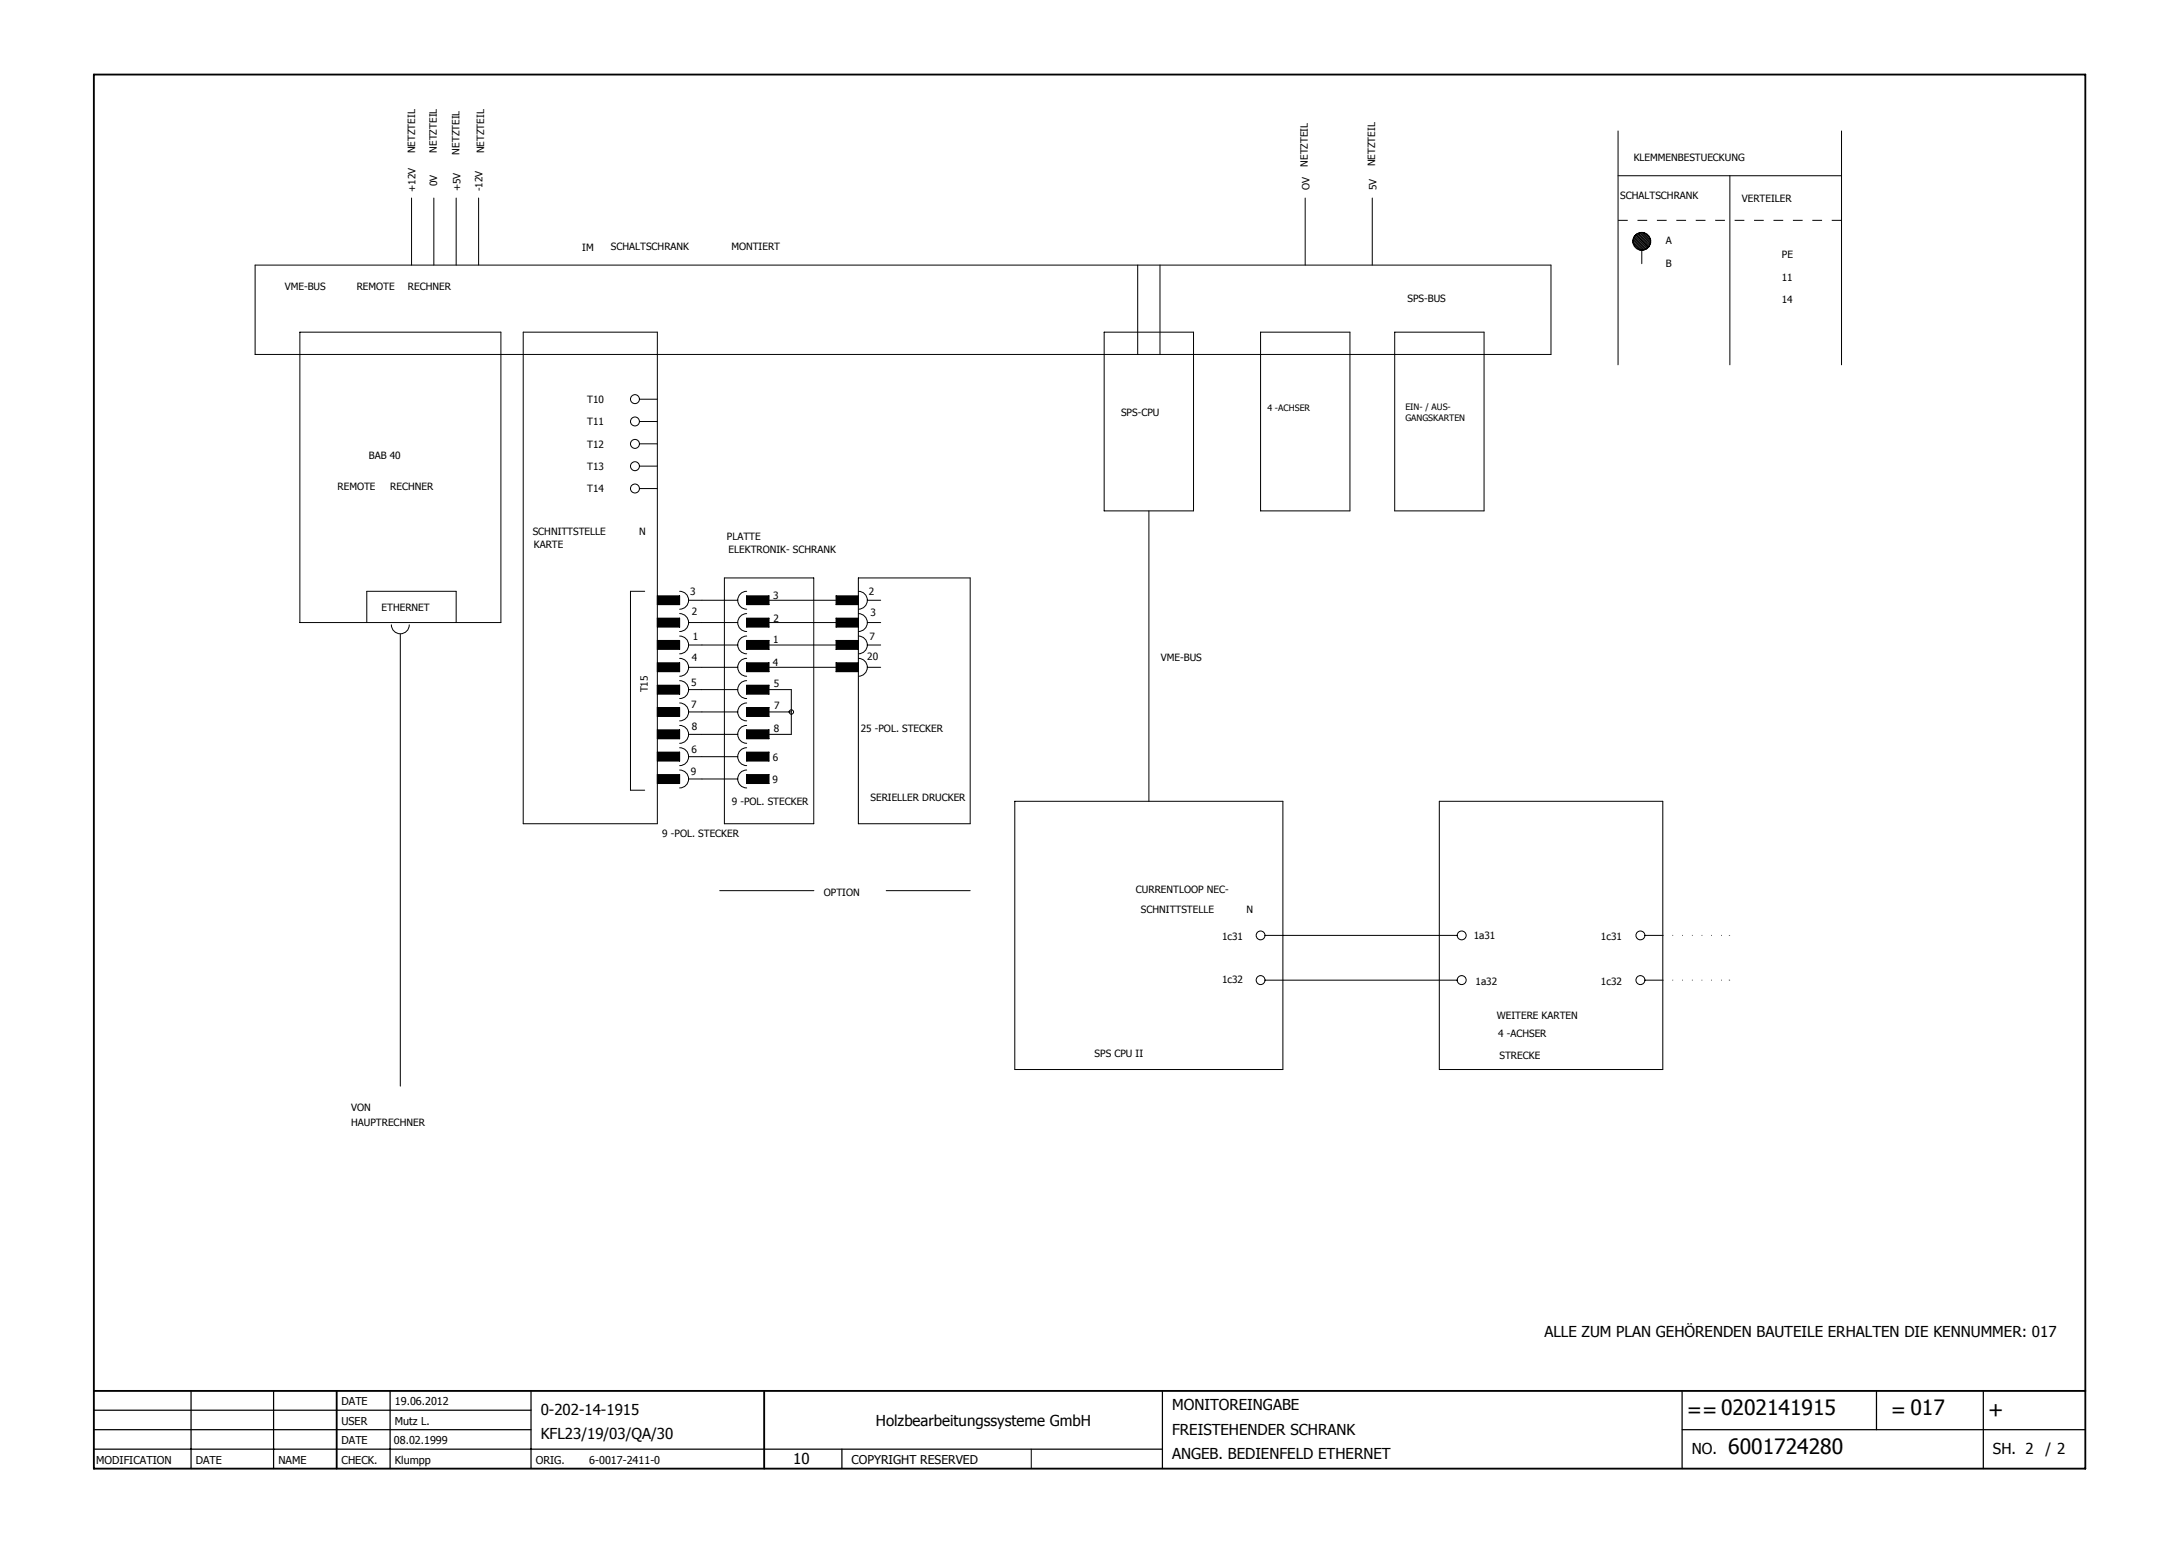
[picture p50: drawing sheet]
<svg xmlns="http://www.w3.org/2000/svg" width="297mm" height="211mm" viewBox="0 0 297 211" stroke-linecap="round" stroke-linejoin="round" font-family="sans-serif">
<defs><g id="words">
<g font-size="2.9">
<text x="230" y="193.2">==0202141915</text>
<text x="257.8" y="193.2">= 017</text>
<text x="271" y="193.2">+</text>
<text x="235.6" y="198.2">6001724280</text>
</g>
<g font-size="2.1">
<text x="210.5" y="182.3">ALLE ZUM PLAN GEHÖRENDEN BAUTEILE ERHALTEN DIE KENNUMMER: 017</text>
<text x="73.7" y="192.9">0-202-14-1915</text>
<text x="73.7" y="196.2">KFL23/19/03/QA/30</text>
<text x="119.4" y="194.4">Holzbearbeitungssysteme GmbH</text>
<text x="159.8" y="192.2">MONITOREINGABE</text>
<text x="159.8" y="195.5">FREISTEHENDER SCHRANK</text>
<text x="108.1" y="199.5">10</text>
<text x="159.8" y="198.9">ANGEB. BEDIENFELD ETHERNET</text>
<text x="230.6" y="198.2">NO.</text>
<text x="271.7" y="198.2">SH. 2</text>
<text x="278.8" y="198.2">/ 2</text>
</g>
<text font-size="1.7" x="116.1" y="199.5">COPYRIGHT RESERVED</text>
<g font-size="1.5">
<text x="46.6" y="191.6">DATE</text>
<text x="53.8" y="191.6">19.06.2012</text>
<text x="46.6" y="194.2">USER</text>
<text x="46.6" y="196.9">DATE</text>
<text x="53.7" y="196.9">08.02.1999</text>
<text x="53.8" y="194.2">Mutz L.</text>
<text x="13.1" y="199.5">MODIFICATION</text>
<text x="26.7" y="199.5">DATE</text>
<text x="38" y="199.5">NAME</text>
<text x="46.6" y="199.5">CHECK.</text>
<text x="53.8" y="199.5">Klumpp</text>
<text x="73" y="199.5">ORIG.</text>
<text x="80.3" y="199.5">6-0017-2411-0</text>
</g>
<g font-size="1.4">
<text x="56.6" y="20.9" transform="rotate(-90 56.6 20.9)">NETZTEIL</text>
<text x="59.5" y="20.8" transform="rotate(-90 59.5 20.8)">NETZTEIL</text>
<text x="62.6" y="21.1" transform="rotate(-90 62.6 21.1)">NETZTEIL</text>
<text x="66" y="20.9" transform="rotate(-90 66 20.9)">NETZTEIL</text>
<text x="178.3" y="22.7" transform="rotate(-90 178.3 22.7)">NETZTEIL</text>
<text x="187.5" y="22.7" transform="rotate(-90 187.5 22.7)">NETZTEIL</text>
<text x="222.7" y="22">KLEMMENBESTUECKUNG</text>
<text x="56.6" y="26.1" transform="rotate(-90 56.6 26.1)">+12V</text>
<text x="59.6" y="25.4" transform="rotate(-90 59.6 25.4)">0V</text>
<text x="62.8" y="26.1" transform="rotate(-90 62.8 26.1)">+5V</text>
<text x="65.8" y="26.1" transform="rotate(-90 65.8 26.1)">-12V</text>
<text x="178.5" y="25.9" transform="rotate(-90 178.5 25.9)">OV</text>
<text x="187.7" y="25.9" transform="rotate(-90 187.7 25.9)">5V</text>
<text x="220.9" y="27.2">SCHALTSCHRANK</text>
<text x="237.4" y="27.5">VERTEILER</text>
<text x="79.4" y="34.2">IM</text>
<text x="83.3" y="34.1">SCHALTSCHRANK</text>
<text x="99.7" y="34.1">MONTIERT</text>
<text x="227.1" y="33.3">A</text>
<text x="242.9" y="35.2">PE</text>
<text x="38.8" y="39.5">VME-BUS</text>
<text x="48.6" y="39.5">REMOTE</text>
<text x="55.6" y="39.5">RECHNER</text>
<text x="191.9" y="41.1">SPS-BUS</text>
<text x="227.1" y="36.3">B</text>
<text x="242.9" y="38.3">11</text>
<text x="242.9" y="41.3">14</text>
<text x="80.1" y="54.9">T10</text>
<text x="80.1" y="58">T11</text>
<text x="152.8" y="56.7">SPS-CPU</text>
<text x="50.3" y="62.6">BAB 40</text>
<text x="80.1" y="61">T12</text>
<text x="80.1" y="64.1">T13</text>
<text x="46" y="66.8">REMOTE</text>
<text x="53.2" y="66.8">RECHNER</text>
<text x="80.1" y="67.1">T14</text>
<text x="72.6" y="72.9">SCHNITTSTELLE</text>
<text x="72.8" y="74.7">KARTE</text>
<text x="87.1" y="72.9">N</text>
<text x="99.1" y="73.7">PLATTE</text>
<text x="99.3" y="75.3">ELEKTRONIK- SCHRANK</text>
<text x="52" y="83.2">ETHERNET</text>
<text x="94.1" y="81.2">3</text>
<text x="94.3" y="83.9">2</text>
<text x="105.4" y="81.7">3</text>
<text x="118.4" y="81.1">2</text>
<text x="94.4" y="87.3">1</text>
<text x="105.4" y="87.7">1</text>
<text x="105.4" y="84.8">2</text>
<text x="118.2" y="89.9">20</text>
<text x="118.5" y="87.2">7</text>
<text x="118.7" y="84">3</text>
<text x="88.3" y="94.4" transform="rotate(-90 88.3 94.4)">T15</text>
<text x="94.2" y="93.6">5</text>
<text x="94.3" y="90.1">4</text>
<text x="105.3" y="90.8">4</text>
<text x="105.5" y="93.7">5</text>
<text x="158.2" y="90.1">VME-BUS</text>
<text x="94.2" y="96.5">7</text>
<text x="94.3" y="99.6">8</text>
<text x="105.5" y="99.8">8</text>
<text x="105.5" y="96.7">7</text>
<text x="117.3" y="99.8">25 -POL. STECKER</text>
<text x="94.2" y="105.7">9</text>
<text x="94.3" y="102.6">6</text>
<text x="105.3" y="106.7">9</text>
<text x="105.3" y="103.7">6</text>
<text x="99.8" y="109.7">9 -POL. STECKER</text>
<text x="118.7" y="109.2">SERIELLER DRUCKER</text>
<text x="90.3" y="114.1">9 -POL. STECKER</text>
<text x="112.3" y="122.1">OPTION</text>
<text x="154.9" y="121.7">CURRENTLOOP NEC-</text>
<text x="155.5" y="124.5">SCHNITTSTELLE</text>
<text x="169.9" y="124.5">N</text>
<text x="166.6" y="128.2">1c31</text>
<text x="200.9" y="128.1">1a31</text>
<text x="218.2" y="128.2">1c31</text>
<text x="166.6" y="134.1">1c32</text>
<text x="201.1" y="134.3">1a32</text>
<text x="218.2" y="134.3">1c32</text>
<text x="204" y="138.9">WEITERE KARTEN</text>
<text x="204.2" y="141.3">4 -ACHSER</text>
<text x="149.2" y="144.1">SPS CPU II</text>
<text x="204.4" y="144.3">STRECKE</text>
<text x="47.9" y="151.5">VON</text>
<text x="47.9" y="153.5">HAUPTRECHNER</text>
</g>
<g font-size="1.2">
<text x="172.8" y="56">4 -ACHSER</text>
<text x="191.6" y="55.9">EIN- / AUS-</text>
<text x="191.6" y="57.4">GANGSKARTEN</text>
</g>
</g></defs>
<path d="M203 10l-190.4 190.4M12.7 112.2l125.9 88.2" fill="none" stroke="#fff" stroke-width=".14"/>
<path d="M12.8 10.2h271.5v190h-271.5zM12.8 189.6h271.5M45.9 189.6v10.6M104.2 189.6v10.6" fill="none" stroke="#010101" stroke-width=".25"/>
<g fill="none" stroke="#010101" stroke-width=".17">
<path d="M12.8 194.9h59.6M12.8 192.2h59.6M12.8 197.5h145.7M26 189.6v10.6M37.3 189.6v10.6M53.2 189.6v10.6M72.4 189.6v10.6M114.8 197.5v2.7M158.5 189.6v10.6M229.3 194.9h55M229.3 189.6v10.6M255.8 189.6v5.3"/>
<path d="M270.4 189.6v10.6"/>
</g>
<g fill="none" stroke="#010101" stroke-width=".14">
<path d="M220.6 17.9v31.8M34.8 36.1h176.6v12.2h-176.6zM56.1 27v9.1M59.1 27v9.1M62.2 27v9.1M65.2 27v9.1M177.9 27v9.1M187.1 27v9.1M220.6 24h30.4M68.3 45.3h-27.4v39.6h27.4M184 45.3v24.3M190.1 45.3h12.2v24.3h-12.2z"/>
<path d="M50 84.9v-4.3h12.2v4.3M53.4 85.2a1.22 1.22 0 0 0 1.2 1.2 1.22 1.22 0 0 0 1.2-1.2M54.6 86.5v61.6M174.9 109.2v36.6h-36.6M226.7 109.2h-30.5v36.6h30.5M174.9 127.5h21.3M174.9 133.6h21.3M140.6 197.5v2.7"/>
</g>
<path d="M220.6 30h30.4" fill="none" stroke="#010101" stroke-width=".14" stroke-dasharray="1.3 1.3" stroke-linecap="butt"/>
<path d="M250.9 30l.2 .1h-.2z" fill="#010101"/>
<path d="M68.3 45.3v39.6M89.6 45.3h-18.3v67" fill="none" stroke="#010101" stroke-width=".14"/>
<path d="M226.7 127.5h9.1" fill="none" stroke="#010101" stroke-width=".14" stroke-dasharray=".1 1.2 .1 1.2" stroke-linecap="butt"/>
<path d="M235.7 127.5h.2l-.2 .1z" fill="#010101"/>
<path d="M71.3 112.3h18.3" fill="none" stroke="#010101" stroke-width=".14"/>
<path d="M226.7 133.6h9.1" fill="none" stroke="#010101" stroke-width=".14" stroke-dasharray=".1 1.2 .1 1.2" stroke-linecap="butt"/>
<path d="M235.7 133.6h.2l-.2 .1z" fill="#010101"/>
<g fill="none" stroke="#010101" stroke-width=".14">
<path d="M251 17.9v31.8M235.8 24v25.7M87.2 54.4h2.4M87.2 57.5h2.4M89.6 45.3v67M87.2 60.5h2.4M87.2 63.5h2.4M87.2 66.6h2.4M87.9 80.6h-2v27.1h2M89.6 81.2h3v1.2h-3M93.9 81.8h1.8M226.7 109.2v36.6"/>
<path d="M172.4 133.6h2.5M172.4 127.5h2.5M196.2 133.6h2.4M196.2 127.5h2.4M224.2 133.6h2.5M224.2 127.5h2.5"/>
<circle cx="86.6" cy="54.4" r=".61"/>
<circle cx="86.6" cy="57.5" r=".61"/>
<circle cx="86.6" cy="66.6" r=".61"/>
<circle cx="86.6" cy="60.5" r=".61"/>
<circle cx="86.6" cy="63.6" r=".61"/>
<circle cx="171.8" cy="133.6" r=".6"/>
<circle cx="171.8" cy="127.5" r=".6"/>
<circle cx="199.3" cy="133.6" r=".61"/>
<circle cx="199.3" cy="127.5" r=".61"/>
<circle cx="223.6" cy="133.6" r=".61"/>
<circle cx="223.6" cy="127.5" r=".61"/>
</g>
<path d="M89.6 81.2h3v1.2h-3z" fill="#010101"/>
<path d="M89.6 84.3h3v1.2h-3zM92.6 80.6a1.22 1.22 0 0 1 1.3 1.2 1.22 1.22 0 0 1-1.3 1.2M92.6 83.6a1.22 1.22 0 0 1 1.3 1.3 1.22 1.22 0 0 1-1.3 1.2M93.9 84.9h1.8" fill="none" stroke="#010101" stroke-width=".14"/>
<path d="M89.6 84.3h3v1.2h-3z" fill="#010101"/>
<path d="M89.6 87.3h3v1.2h-3zM93.9 87.9h1.8" fill="none" stroke="#010101" stroke-width=".14"/>
<path d="M89.6 87.3h3v1.2h-3z" fill="#010101"/>
<path d="M89.6 90.3h3v1.3h-3zM92.6 86.7a1.21 1.21 0 0 1 1.3 1.2 1.21 1.21 0 0 1-1.3 1.2M92.6 89.7a1.22 1.22 0 0 1 1.3 1.3 1.22 1.22 0 0 1-1.3 1.2M93.9 91h1.8" fill="none" stroke="#010101" stroke-width=".14"/>
<path d="M89.6 90.3h3v1.3h-3z" fill="#010101"/>
<path d="M89.6 93.4h3v1.2h-3zM92.6 92.8a1.22 1.22 0 0 1 1.3 1.2 1.22 1.22 0 0 1-1.3 1.2M93.9 94h1.8" fill="none" stroke="#010101" stroke-width=".14"/>
<path d="M89.6 93.4h3v1.2h-3z" fill="#010101"/>
<path d="M89.6 96.4h3v1.3h-3z" fill="none" stroke="#010101" stroke-width=".14"/>
<path d="M89.6 96.4h3v1.3h-3z" fill="#010101"/>
<path d="M89.6 99.5h3v1.2h-3zM92.6 95.8a1.22 1.22 0 0 1 1.3 1.2 1.22 1.22 0 0 1-1.3 1.3M92.6 98.9a1.22 1.22 0 0 1 1.3 1.2 1.22 1.22 0 0 1-1.3 1.2M93.9 97h1.8M95.7 81.8h3M95.7 84.9h3" fill="none" stroke="#010101" stroke-width=".14"/>
<path d="M89.6 99.5h3v1.2h-3z" fill="#010101"/>
<path d="M95.7 87.9h3M89.6 102.5h3v1.2h-3zM93.9 100.1h1.8M93.9 103.1h1.8" fill="none" stroke="#010101" stroke-width=".14"/>
<path d="M89.6 102.5h3v1.2h-3z" fill="#010101"/>
<path d="M95.7 91h3M89.6 105.6h3v1.2h-3zM92.6 101.9a1.22 1.22 0 0 1 1.3 1.2 1.22 1.22 0 0 1-1.3 1.3M92.6 105a1.22 1.22 0 0 1 1.3 1.2 1.22 1.22 0 0 1-1.3 1.2M93.9 106.2h1.8" fill="none" stroke="#010101" stroke-width=".14"/>
<path d="M89.6 105.6h3v1.2h-3z" fill="#010101"/>
<path d="M95.7 94h4.9M101.8 92.8a1.22 1.22 0 0 0-1.2 1.2 1.22 1.22 0 0 0 1.2 1.2M101.8 93.4h3v1.2h-3z" fill="none" stroke="#010101" stroke-width=".14"/>
<path d="M101.8 93.4h3v1.2h-3z" fill="#010101"/>
<path d="M95.7 97h3M98.7 91h1.9M101.8 89.7a1.22 1.22 0 0 0-1.2 1.3 1.22 1.22 0 0 0 1.2 1.2M101.8 90.3h3v1.3h-3z" fill="none" stroke="#010101" stroke-width=".14"/>
<path d="M101.8 90.3h3v1.3h-3z" fill="#010101"/>
<path d="M98.7 87.9h1.9M101.8 86.7a1.21 1.21 0 0 0-1.2 1.2 1.21 1.21 0 0 0 1.2 1.2M101.8 87.3h3v1.2h-3z" fill="none" stroke="#010101" stroke-width=".14"/>
<path d="M101.8 87.3h3v1.2h-3z" fill="#010101"/>
<path d="M98.7 84.9h1.9M101.8 83.6a1.22 1.22 0 0 0-1.2 1.3 1.22 1.22 0 0 0 1.2 1.2M101.8 84.3h3v1.2h-3zM95.7 100.1h3" fill="none" stroke="#010101" stroke-width=".14"/>
<path d="M101.8 84.3h3v1.2h-3z" fill="#010101"/>
<path d="M101.8 81.2h3v1.2h-3zM95.7 103.1h3" fill="none" stroke="#010101" stroke-width=".14"/>
<path d="M101.8 81.2h3v1.2h-3z" fill="#010101"/>
<path d="M98.7 81.8h1.9M101.8 80.6a1.22 1.22 0 0 0-1.2 1.2 1.22 1.22 0 0 0 1.2 1.2M101.8 96.4h3v1.3h-3zM95.7 106.2h3" fill="none" stroke="#010101" stroke-width=".14"/>
<path d="M101.8 96.4h3v1.3h-3z" fill="#010101"/>
<path d="M98.7 97h1.9M101.8 95.8a1.22 1.22 0 0 0-1.2 1.2 1.22 1.22 0 0 0 1.2 1.3M101.8 99.5h3v1.2h-3zM98.1 121.4h12.9" fill="none" stroke="#010101" stroke-width=".14"/>
<path d="M101.8 99.5h3v1.2h-3z" fill="#010101"/>
<path d="M98.7 78.8v33.5M101.8 98.9a1.22 1.22 0 0 0-1.2 1.2 1.22 1.22 0 0 0 1.2 1.2M98.7 100.1h1.9M101.8 102.5h3v1.2h-3z" fill="none" stroke="#010101" stroke-width=".14"/>
<path d="M101.8 102.5h3v1.2h-3z" fill="#010101"/>
<path d="M98.7 103.1h1.9M101.8 101.9a1.22 1.22 0 0 0-1.2 1.2 1.22 1.22 0 0 0 1.2 1.3M101.8 105.6h3v1.2h-3z" fill="none" stroke="#010101" stroke-width=".14"/>
<path d="M101.8 105.6h3v1.2h-3z" fill="#010101"/>
<path d="M114 81.2h3v1.2h-3zM117 80.6a1.22 1.22 0 0 1 1.2 1.2 1.22 1.22 0 0 1-1.2 1.2M118.2 81.8h1.9M98.7 106.2h1.9M101.8 105a1.22 1.22 0 0 0-1.2 1.2 1.22 1.22 0 0 0 1.2 1.2" fill="none" stroke="#010101" stroke-width=".14"/>
<path d="M114 81.2h3v1.2h-3z" fill="#010101"/>
<path d="M114 84.3h3v1.2h-3zM117 83.6a1.22 1.22 0 0 1 1.2 1.3 1.22 1.22 0 0 1-1.2 1.2M118.2 84.9h1.9" fill="none" stroke="#010101" stroke-width=".14"/>
<path d="M114 84.3h3v1.2h-3z" fill="#010101"/>
<path d="M114 87.3h3v1.2h-3zM117 86.7a1.21 1.21 0 0 1 1.2 1.2 1.21 1.21 0 0 1-1.2 1.2M118.2 87.9h1.9" fill="none" stroke="#010101" stroke-width=".14"/>
<path d="M114 87.3h3v1.2h-3z" fill="#010101"/>
<path d="M104.8 81.8h9.2M104.8 84.9h9.2M114 90.3h3v1.3h-3zM117 89.7a1.22 1.22 0 0 1 1.2 1.3 1.22 1.22 0 0 1-1.2 1.2M118.2 91h1.9" fill="none" stroke="#010101" stroke-width=".14"/>
<path d="M114 90.3h3v1.3h-3z" fill="#010101"/>
<g fill="none" stroke="#010101" stroke-width=".14">
<path d="M155.1 36.1v12.2M158.1 36.1v12.2M222.6 33l1.1 1.1M222.6 32.8l1.3 1.3M222.6 32.6l1.5 1.5M222.6 33.2l.9 .9M222.7 32.4l1.6 1.6M222.8 32.3l1.6 1.6M222.8 32.1l1.8 1.8M223 32l1.7 1.8M223 31.9l1.8 1.8M223.2 31.8l1.7 1.7"/>
<path d="M223.3 31.8l1.6 1.6M223.5 31.7l1.5 1.5M223.7 31.7l1.3 1.3M223.8 34.1v1.8M223.9 31.7l1.1 1.1M224.1 31.7l.9 .9M150.5 45.3h12.2v24.3h-12.2zM184 45.3h-12.2v24.3h12.2M98.7 78.8h12.2v33.5h-12.2M117 78.8h15.3v33.5h-15.3zM156.6 69.6v39.6M104.8 87.9h9.2"/>
<path d="M104.8 91h9.2M104.8 94h3.1v6.1h-3.1M104.8 97h3.1M174.9 109.2h-36.6v36.6M120.8 121.4h11.5"/>
<circle cx="223.8" cy="32.9" r="1.22"/>
<circle cx="107.9" cy="97.1" r=".3"/>
</g>
<use href="#words"/>
</svg>
